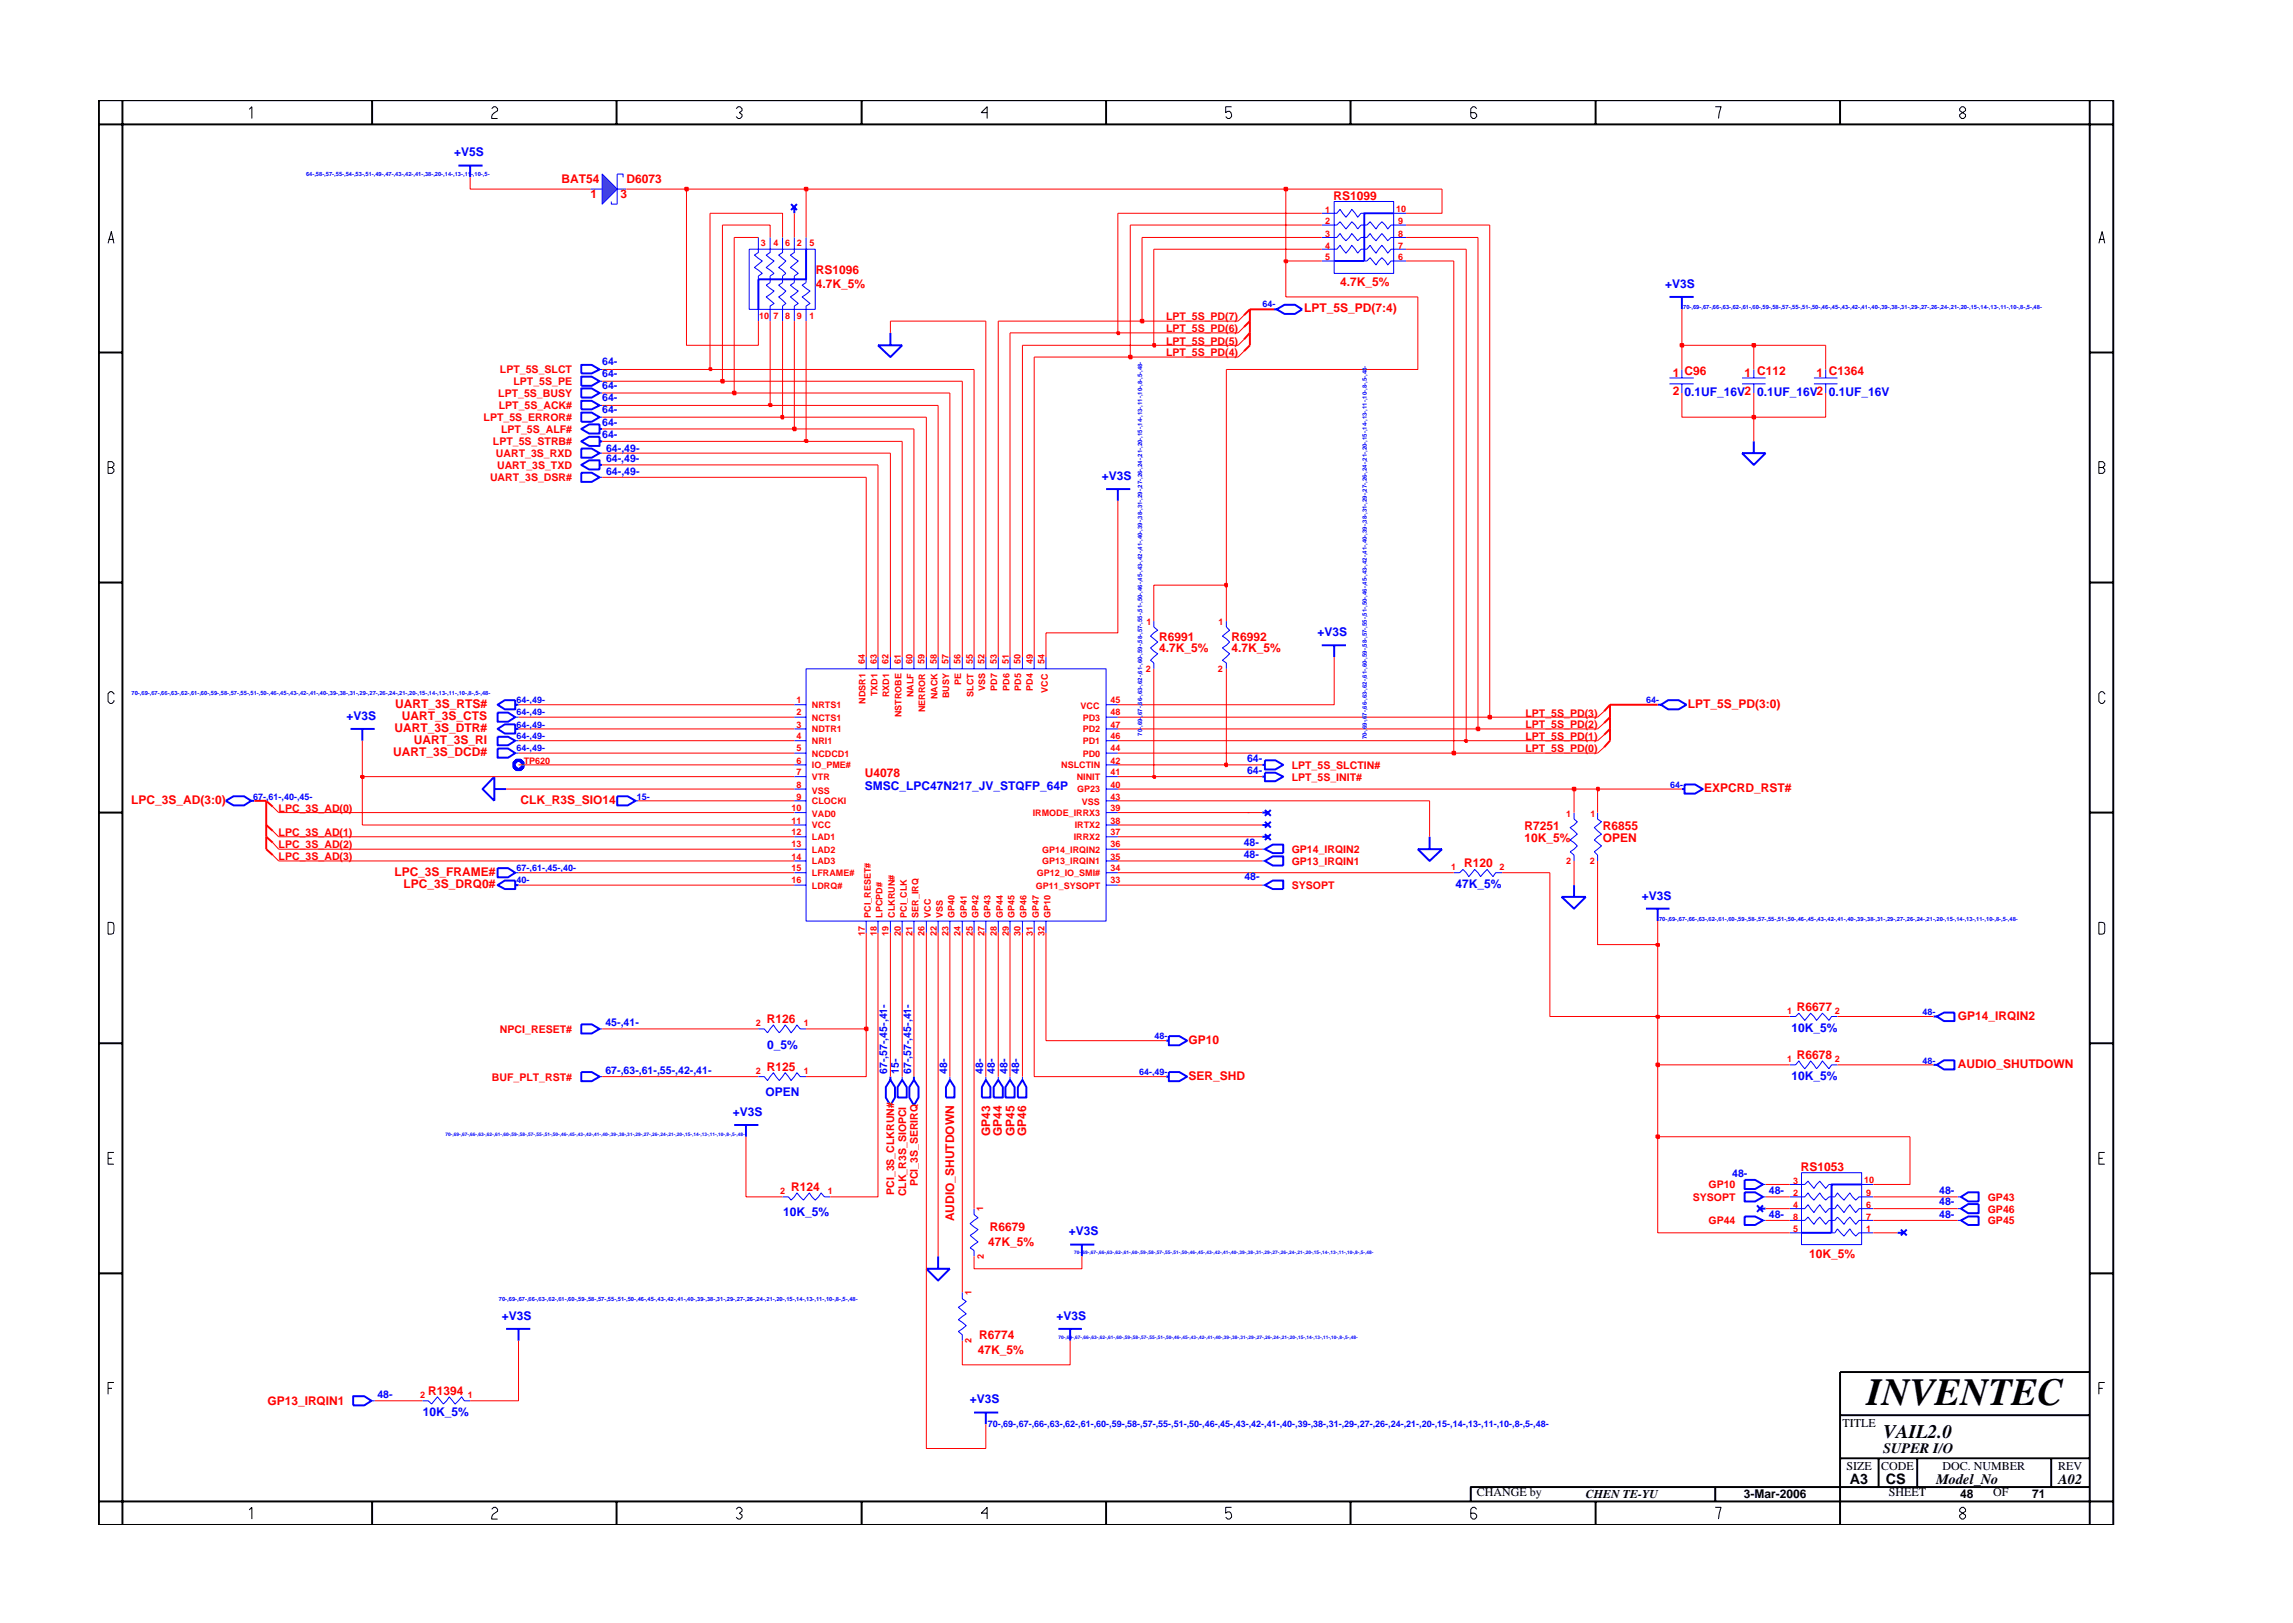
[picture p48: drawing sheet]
<svg xmlns="http://www.w3.org/2000/svg" width="297mm" height="210mm" viewBox="0 0 297 210" stroke-linecap="round" stroke-linejoin="round" font-family="sans-serif">
<defs><g id="words">
<text font-size="5" x="241.8" y="182">INVENTEC</text>
<text font-size="2.5" x="244" y="186.3">VAIL2.0</text>
<g font-size="1.9">
<text x="244" y="188.2">SUPER I/O</text>
<text x="239.6" y="192.2">A3</text>
<text x="244.3" y="192.3">CS</text>
<text x="250.8" y="192.2">Model_No</text>
<text x="266.6" y="192.2">A02</text>
</g>
<g font-size="1.6" fill="#00f">
<text x="58.8" y="20.3">+V5S</text>
<text x="215.7" y="37.4">+V3S</text>
<text x="218.2" y="51.3">0.1UF_16V2</text>
<text x="227.6" y="51.3">0.1UF_16V2</text>
<text x="236.9" y="51.3">0.1UF_16V</text>
<text x="142.7" y="62.2">+V3S</text>
<text x="170.7" y="82.4">+V3S</text>
<text x="44.9" y="93.2">+V3S</text>
<text x="112" y="102.4">SMSC_LPC47N217_JV_STQFP_64P</text>
<text x="188.6" y="115.1">47K_5%</text>
<text x="212.7" y="116.6">+V3S</text>
<text x="99.4" y="135.8">0_5%</text>
<text x="232.1" y="133.7">10K_5%</text>
<text x="99.2" y="142">OPEN</text>
<text x="232.1" y="139.9">10K_5%</text>
<text x="94.9" y="144.5">+V3S</text>
<text x="101.4" y="157.6">10K_5%</text>
<text x="138.5" y="160">+V3S</text>
<text x="65" y="171">+V3S</text>
<text x="136.8" y="171">+V3S</text>
<text x="54.8" y="183.4">10K_5%</text>
<text x="125.6" y="181.8">+V3S</text>
</g>
<g font-size="1.6" fill="#f00">
<text x="72.7" y="23.7">BAT54</text>
<text x="81.1" y="23.7">D6073</text>
<text x="76.5" y="25.7">1</text>
<text x="80.4" y="25.7">3</text>
<text x="172.7" y="25.9">RS1099</text>
<text x="105.7" y="35.5">RS1096</text>
<text x="105.7" y="37.3">4.7K_5%</text>
<text x="168.9" y="40.4">LPT_5S_PD(7:4)</text>
<text x="173.6" y="37">4.7K_5%</text>
<text x="216.7" y="48.8">1 C96</text>
<text x="216.7" y="51.2">2</text>
<text x="226" y="48.8">1 C112</text>
<text x="235.3" y="48.8">1 C1364</text>
<text x="150.1" y="83">R6991</text>
<text x="159.5" y="83">R6992</text>
<text x="150.1" y="84.4">4.7K_5%</text>
<text x="159.5" y="84.4">4.7K_5%</text>
<text x="51.1" y="94.8">UART_3S_DTR#</text>
<text x="51.2" y="91.7">UART_3S_RTS#</text>
<text x="52.1" y="93.2">UART_3S_CTS</text>
<text x="218.6" y="91.7">LPT_5S_PD(3:0)</text>
<text x="50.9" y="97.9">UART_3S_DCD#</text>
<text x="53.6" y="96.4">UART_3S_RI</text>
<text x="112" y="100.6">U4078</text>
<text x="17" y="104.2">LPC_3S_AD(3:0)</text>
<text x="67.4" y="104.2">CLK_R3S_SIO14</text>
<text x="197.5" y="107.6">R7251</text>
<text x="207.6" y="107.6">R6855</text>
<text x="220.8" y="102.6">EXPCRD_RST#</text>
<text x="51.1" y="113.5">LPC_3S_FRAME#</text>
<text x="189.7" y="112.4">R120</text>
<text x="197.5" y="109.1">10K_5%</text>
<text x="207.6" y="109.1">OPEN</text>
<text x="52.3" y="115">LPC_3S_DRQ0#</text>
<text x="232.8" y="131">R6677</text>
<text x="99.3" y="132.5">R126</text>
<text x="154" y="135.2">GP10</text>
<text x="232.8" y="137.2">R6678</text>
<text x="253.6" y="132.1">GP14_IRQIN2</text>
<text x="99.3" y="138.8">R125</text>
<text x="154" y="139.9">SER_SHD</text>
<text x="253.6" y="138.4">AUDIO_SHUTDOWN</text>
<text x="128.3" y="147.2" transform="rotate(-90 128.3 147.2)">GP43</text>
<text x="129.8" y="147.2" transform="rotate(-90 129.8 147.2)">GP44</text>
<text x="131.4" y="147.2" transform="rotate(-90 131.4 147.2)">GP45</text>
<text x="132.9" y="147.2" transform="rotate(-90 132.9 147.2)">GP46</text>
<text x="102.5" y="154.3">R124</text>
<text x="233.3" y="151.8">RS1053</text>
<text x="123.6" y="158.2" transform="rotate(-90 123.6 158.2)">AUDIO_SHUTDOWN</text>
<text x="128" y="161.4">47K_5%</text>
<text x="128.2" y="159.5">R6679</text>
<text x="234.4" y="162.9">10K_5%</text>
<text x="126.9" y="173.4">R6774</text>
<text x="126.7" y="175.4">47K_5%</text>
<text x="34.6" y="182.1">GP13_IRQIN1</text>
<text x="55.5" y="180.7">R1394</text>
</g>
<g font-size="1.6">
<text x="238.7" y="184.8">TITLE</text>
<text x="239.2" y="190.4">SIZE</text>
<text x="243.7" y="190.4">CODE</text>
<text x="251.6" y="190.4">DOC. NUMBER</text>
<text x="266.6" y="190.4">REV</text>
<text x="191.3" y="193.9">CHANGE by</text>
<text x="205.4" y="194.1">CHEN TE-YU</text>
<text x="225.9" y="194.1">3-Mar-2006</text>
<text x="244.7" y="193.9">SHEET</text>
<text x="253.9" y="194.1">48</text>
<text x="258.2" y="193.9">OF</text>
<text x="263.3" y="194.1">71</text>
</g>
<g font-size="1.4" fill="#f00">
<text x="151" y="41.5">LPT_5S_PD(7)</text>
<text x="151" y="43">LPT_5S_PD(6)</text>
<text x="151" y="46.2">LPT_5S_PD(4)</text>
<text x="151" y="44.6">LPT_5S_PD(5)</text>
<text x="64.5" y="51.4">LPT_5S_BUSY</text>
<text x="64.6" y="53">LPT_5S_ACK#</text>
<text x="64.8" y="48.4">LPT_5S_SLCT</text>
<text x="66.5" y="49.9">LPT_5S_PE</text>
<text x="62.6" y="54.6">LPT_5S_ERROR#</text>
<text x="63.9" y="57.7">LPT_5S_STRB#</text>
<text x="64.2" y="59.2">UART_3S_RXD</text>
<text x="64.9" y="56.1">LPT_5S_ALF#</text>
<text x="63.5" y="62.3">UART_3S_DSR#</text>
<text x="64.4" y="60.7">UART_3S_TXD</text>
<text x="197.6" y="94.3">LPT_5S_PD(2)</text>
<text x="197.6" y="92.8">LPT_5S_PD(3)</text>
<text x="197.6" y="95.9">LPT_5S_PD(1)</text>
<text x="167.3" y="99.6">LPT_5S_SLCTIN#</text>
<text x="167.3" y="101.1">LPT_5S_INIT#</text>
<text x="197.6" y="97.5">LPT_5S_PD(0)</text>
<text x="36.1" y="105.2">LPC_3S_AD(0)</text>
<text x="36.1" y="108.3">LPC_3S_AD(1)</text>
<text x="36.1" y="111.4">LPC_3S_AD(3)</text>
<text x="36.1" y="109.8">LPC_3S_AD(2)</text>
<text x="167.3" y="110.5">GP14_IRQIN2</text>
<text x="167.3" y="112">GP13_IRQIN1</text>
<text x="167.3" y="115.2">SYSOPT</text>
<text x="64.8" y="133.8">NPCI_RESET#</text>
<text x="63.7" y="140">BUF_PLT_RST#</text>
<text x="115.8" y="154.8" transform="rotate(-90 115.8 154.8)">PCI_3S_CLKRUN#</text>
<text x="117.4" y="155" transform="rotate(-90 117.4 155)">CLK_R3S_SIOPCI</text>
<text x="118.9" y="153.7" transform="rotate(-90 118.9 153.7)">PCI_3S_SERIRQ</text>
<text x="219.3" y="155.6">SYSOPT</text>
<text x="221.3" y="154">GP10</text>
<text x="257.5" y="155.6">GP43</text>
<text x="221.3" y="158.6">GP44</text>
<text x="257.5" y="158.6">GP45</text>
<text x="257.5" y="157.1">GP46</text>
</g>
<g font-size="1.4" fill="#00f">
<text x="78" y="47.3">64-</text>
<text x="78" y="50.4">64-</text>
<text x="78" y="53.5">64-</text>
<text x="78" y="51.9">64-</text>
<text x="78" y="48.9">64-</text>
<text x="78" y="56.8">64-</text>
<text x="78" y="55.2">64-</text>
<text x="78.5" y="59.9">64-,49-</text>
<text x="78.5" y="58.5">64-,49-</text>
<text x="78.5" y="61.5">64-,49-</text>
<text x="161.5" y="98.7">64-</text>
<text x="161.5" y="100.3">64-</text>
<text x="161.1" y="109.6">48-</text>
<text x="161.1" y="111.2">48-</text>
<text x="161.2" y="114">48-</text>
<text x="78.4" y="132.9">45-,41-</text>
<text x="78.4" y="139.1">67-,63-,61-,55-,42-,41-</text>
<text x="114.9" y="139.1" transform="rotate(-90 114.9 139.1)">67-,57-,45-,41-</text>
<text x="116.4" y="139.1" transform="rotate(-90 116.4 139.1)">15-</text>
<text x="118.1" y="139.1" transform="rotate(-90 118.1 139.1)">67-,57-,45-,41-</text>
<text x="122.7" y="139.1" transform="rotate(-90 122.7 139.1)">48-</text>
<text x="127.4" y="139.1" transform="rotate(-90 127.4 139.1)">48-</text>
<text x="128.9" y="139.1" transform="rotate(-90 128.9 139.1)">48-</text>
<text x="130.5" y="139.1" transform="rotate(-90 130.5 139.1)">48-</text>
<text x="132" y="139.1" transform="rotate(-90 132 139.1)">48-</text>
<text x="224.4" y="152.4">48-</text>
<text x="229.1" y="154.6">48-</text>
<text x="251.2" y="154.7">48-</text>
<text x="229.1" y="157.8">48-</text>
<text x="251.2" y="156.2">48-</text>
<text x="251.2" y="157.8">48-</text>
<text x="48.9" y="181.1">48-</text>
</g>
<g font-size="1.2" fill="#f00">
<text x="171.6" y="27.5">1</text>
<text x="171.6" y="29.1">2</text>
<text x="180.9" y="27.5">10</text>
<text x="181.1" y="29.1">9</text>
<text x="98.6" y="31.9">3</text>
<text x="100.2" y="31.9">4</text>
<text x="101.7" y="31.9">6</text>
<text x="103.2" y="31.9">2</text>
<text x="104.8" y="31.9">5</text>
<text x="171.6" y="30.7">3</text>
<text x="171.6" y="32.2">4</text>
<text x="171.6" y="33.7">5</text>
<text x="181.1" y="33.7">6</text>
<text x="181.1" y="32.2">7</text>
<text x="181.1" y="30.7">8</text>
<text x="98.3" y="41.3">10</text>
<text x="100.2" y="41.3">7</text>
<text x="101.7" y="41.3">8</text>
<text x="103.2" y="41.3">9</text>
<text x="104.8" y="41.3">1</text>
<text x="148.5" y="81">1</text>
<text x="157.8" y="81">1</text>
<text x="112" y="86" transform="rotate(-90 112 86)">64</text>
<text x="113.6" y="86" transform="rotate(-90 113.6 86)">63</text>
<text x="115.1" y="86" transform="rotate(-90 115.1 86)">62</text>
<text x="116.7" y="86" transform="rotate(-90 116.7 86)">61</text>
<text x="118.2" y="86" transform="rotate(-90 118.2 86)">60</text>
<text x="119.7" y="86" transform="rotate(-90 119.7 86)">59</text>
<text x="121.4" y="86" transform="rotate(-90 121.4 86)">58</text>
<text x="122.9" y="86" transform="rotate(-90 122.9 86)">57</text>
<text x="124.4" y="86" transform="rotate(-90 124.4 86)">56</text>
<text x="124.5" y="88.8" transform="rotate(-90 124.5 88.8)">PE</text>
<text x="126" y="86" transform="rotate(-90 126 86)">55</text>
<text x="127.5" y="86" transform="rotate(-90 127.5 86)">52</text>
<text x="127.6" y="89.6" transform="rotate(-90 127.6 89.6)">VSS</text>
<text x="129.1" y="86" transform="rotate(-90 129.1 86)">53</text>
<text x="129.2" y="89.5" transform="rotate(-90 129.2 89.5)">PD7</text>
<text x="130.7" y="86" transform="rotate(-90 130.7 86)">51</text>
<text x="130.8" y="89.5" transform="rotate(-90 130.8 89.5)">PD6</text>
<text x="132.2" y="86" transform="rotate(-90 132.2 86)">50</text>
<text x="132.3" y="89.5" transform="rotate(-90 132.3 89.5)">PD5</text>
<text x="133.8" y="86" transform="rotate(-90 133.8 86)">49</text>
<text x="133.8" y="89.5" transform="rotate(-90 133.8 89.5)">PD4</text>
<text x="135.3" y="86" transform="rotate(-90 135.3 86)">54</text>
<text x="135.7" y="89.8" transform="rotate(-90 135.7 89.8)">VCC</text>
<text x="148.4" y="87.1">2</text>
<text x="157.8" y="87.1">2</text>
<text x="103.2" y="92.7">2</text>
<text x="103.2" y="94.3">3</text>
<text x="103.2" y="95.8">4</text>
<text x="103.2" y="91.1">1</text>
<text x="105.2" y="93.3">NCTS1</text>
<text x="105.2" y="94.9">NDTR1</text>
<text x="105.2" y="91.7">NRTS1</text>
<text x="112.1" y="91.2" transform="rotate(-90 112.1 91.2)">NDSR1</text>
<text x="113.7" y="90.2" transform="rotate(-90 113.7 90.2)">TXD1</text>
<text x="115.2" y="90.3" transform="rotate(-90 115.2 90.3)">RXD1</text>
<text x="116.8" y="92.9" transform="rotate(-90 116.8 92.9)">NSTROBE</text>
<text x="118.3" y="90.3" transform="rotate(-90 118.3 90.3)">NALF</text>
<text x="119.8" y="92.3" transform="rotate(-90 119.8 92.3)">NERROR</text>
<text x="121.4" y="90.6" transform="rotate(-90 121.4 90.6)">NACK</text>
<text x="123" y="90.5" transform="rotate(-90 123 90.5)">BUSY</text>
<text x="126.1" y="90.3" transform="rotate(-90 126.1 90.3)">SLCT</text>
<text x="140" y="91.9">VCC</text>
<text x="140.3" y="94.9">PD2</text>
<text x="140.3" y="93.3">PD3</text>
<text x="143.9" y="95.8">46</text>
<text x="143.9" y="94.3">47</text>
<text x="143.9" y="92.7">48</text>
<text x="143.9" y="91.1">45</text>
<text x="67.8" y="98.9">TP620</text>
<text x="103.2" y="100.4">7</text>
<text x="103.2" y="98.9">6</text>
<text x="103.2" y="97.3">5</text>
<text x="105.2" y="101.1">VTR</text>
<text x="105.2" y="99.5">IO_PME#</text>
<text x="105.2" y="98">NCDCD1</text>
<text x="105.2" y="96.4">NRI1</text>
<text x="137.5" y="99.5">NSLCTIN</text>
<text x="139.5" y="101.1">NINIT</text>
<text x="140.3" y="98">PD0</text>
<text x="140.3" y="96.4">PD1</text>
<text x="143.9" y="100.4">41</text>
<text x="143.9" y="98.9">42</text>
<text x="143.9" y="97.3">44</text>
<text x="102.5" y="106.7">11</text>
<text x="102.5" y="105.1">10</text>
<text x="103.2" y="103.6">9</text>
<text x="103.2" y="102.1">8</text>
<text x="105.2" y="102.8">VSS</text>
<text x="105.2" y="104.2">CLOCKI</text>
<text x="105.2" y="107.3">VCC</text>
<text x="105.2" y="105.9">VAD0</text>
<text x="133.8" y="105.7">IRMODE_IRRX3</text>
<text x="139.2" y="107.3">IRTX2</text>
<text x="139.5" y="102.7">GP23</text>
<text x="140.2" y="104.3">VSS</text>
<text x="143.9" y="105.1">39</text>
<text x="143.9" y="106.7">38</text>
<text x="143.9" y="102.1">40</text>
<text x="143.9" y="103.6">43</text>
<text x="202.9" y="105.9">1</text>
<text x="206" y="105.9">1</text>
<text x="102.5" y="108.2">12</text>
<text x="102.5" y="109.8">13</text>
<text x="102.5" y="111.4">14</text>
<text x="102.5" y="112.9">15</text>
<text x="105.2" y="108.8">LAD1</text>
<text x="105.2" y="110.4">LAD2</text>
<text x="105.2" y="112">LAD3</text>
<text x="105.2" y="113.5">LFRAME#</text>
<text x="134.3" y="113.5">GP12_IO_SMI#</text>
<text x="135" y="112">GP13_IRQIN1</text>
<text x="135" y="110.4">GP14_IRQIN2</text>
<text x="139.1" y="108.8">IRRX2</text>
<text x="143.9" y="108.2">37</text>
<text x="143.9" y="112.9">34</text>
<text x="143.9" y="111.4">35</text>
<text x="143.9" y="109.8">36</text>
<text x="188" y="112.7">1</text>
<text x="194.3" y="112.7">2</text>
<text x="202.9" y="111.9">2</text>
<text x="205.9" y="111.9">2</text>
<text x="102.5" y="114.4">16</text>
<text x="105.2" y="115.1">LDRQ#</text>
<text x="112.8" y="118.9" transform="rotate(-90 112.8 118.9)">PCI_RESET#</text>
<text x="114.3" y="118.9" transform="rotate(-90 114.3 118.9)">LPCPD#</text>
<text x="115.9" y="118.9" transform="rotate(-90 115.9 118.9)">CLKRUN#</text>
<text x="117.5" y="118.9" transform="rotate(-90 117.5 118.9)">PCI_CLK</text>
<text x="119" y="118.9" transform="rotate(-90 119 118.9)">SER_IRQ</text>
<text x="120.6" y="118.9" transform="rotate(-90 120.6 118.9)">VCC</text>
<text x="122.1" y="118.9" transform="rotate(-90 122.1 118.9)">VSS</text>
<text x="123.6" y="118.9" transform="rotate(-90 123.6 118.9)">GP40</text>
<text x="125.3" y="118.9" transform="rotate(-90 125.3 118.9)">GP41</text>
<text x="126.8" y="118.9" transform="rotate(-90 126.8 118.9)">GP42</text>
<text x="128.3" y="118.9" transform="rotate(-90 128.3 118.9)">GP43</text>
<text x="129.9" y="118.9" transform="rotate(-90 129.9 118.9)">GP44</text>
<text x="131.4" y="118.9" transform="rotate(-90 131.4 118.9)">GP45</text>
<text x="133" y="118.9" transform="rotate(-90 133 118.9)">GP46</text>
<text x="134.2" y="115.1">GP11_SYSOPT</text>
<text x="134.6" y="118.9" transform="rotate(-90 134.6 118.9)">GP47</text>
<text x="136.1" y="118.9" transform="rotate(-90 136.1 118.9)">GP10</text>
<text x="143.9" y="114.4">33</text>
<text x="112" y="121.2" transform="rotate(-90 112 121.2)">17</text>
<text x="113.6" y="121.2" transform="rotate(-90 113.6 121.2)">18</text>
<text x="115.1" y="121.2" transform="rotate(-90 115.1 121.2)">19</text>
<text x="116.7" y="121.2" transform="rotate(-90 116.7 121.2)">20</text>
<text x="118.2" y="121.2" transform="rotate(-90 118.2 121.2)">21</text>
<text x="119.7" y="121.2" transform="rotate(-90 119.7 121.2)">26</text>
<text x="121.4" y="121.2" transform="rotate(-90 121.4 121.2)">22</text>
<text x="122.9" y="121.2" transform="rotate(-90 122.9 121.2)">23</text>
<text x="124.4" y="121.2" transform="rotate(-90 124.4 121.2)">24</text>
<text x="126" y="121.2" transform="rotate(-90 126 121.2)">25</text>
<text x="127.5" y="121.2" transform="rotate(-90 127.5 121.2)">27</text>
<text x="129.1" y="121.2" transform="rotate(-90 129.1 121.2)">28</text>
<text x="130.7" y="121.2" transform="rotate(-90 130.7 121.2)">29</text>
<text x="132.2" y="121.2" transform="rotate(-90 132.2 121.2)">30</text>
<text x="133.8" y="121.2" transform="rotate(-90 133.8 121.2)">31</text>
<text x="135.3" y="121.2" transform="rotate(-90 135.3 121.2)">32</text>
<text x="231.5" y="131.3">1</text>
<text x="237.7" y="131.3">2</text>
<text x="97.9" y="132.9">2</text>
<text x="104.1" y="133">1</text>
<text x="231.5" y="137.6">1</text>
<text x="237.7" y="137.5">2</text>
<text x="97.9" y="139.1">2</text>
<text x="104.1" y="139.1">1</text>
<text x="101.1" y="154.6">2</text>
<text x="107.2" y="154.7">1</text>
<text x="232.3" y="153.4">3</text>
<text x="232.3" y="155">2</text>
<text x="241.5" y="153.3">10</text>
<text x="241.8" y="155">9</text>
<text x="127.4" y="156.9" transform="rotate(-90 127.4 156.9)">1</text>
<text x="232.3" y="156.5">4</text>
<text x="232.3" y="158">8</text>
<text x="232.3" y="159.6">5</text>
<text x="241.8" y="159.6">1</text>
<text x="241.8" y="158">7</text>
<text x="241.8" y="156.5">6</text>
<text x="125.9" y="167.7" transform="rotate(-90 125.9 167.7)">1</text>
<text x="127.5" y="163.1" transform="rotate(-90 127.5 163.1)">2</text>
<text x="125.9" y="174" transform="rotate(-90 125.9 174)">2</text>
<text x="54.4" y="181">2</text>
<text x="60.6" y="181.1">1</text>
</g>
<g font-size="1.2" fill="#00f">
<text x="163.5" y="39.8">64-</text>
<text x="66.9" y="94.3">64-,49-</text>
<text x="66.9" y="91.1">64-,49-</text>
<text x="66.9" y="92.7">64-,49-</text>
<text x="66.9" y="95.8">64-,49-</text>
<text x="213.2" y="91.1">64-</text>
<text x="66.9" y="97.3">64-,49-</text>
<text x="32.8" y="103.6">67-,61-,40-,45-</text>
<text x="82.5" y="103.6">15-</text>
<text x="216.4" y="102.1">64-</text>
<text x="66.9" y="112.9">67-,61-,45-,40-</text>
<text x="66.9" y="114.4">40-</text>
<text x="249" y="131.5">48-</text>
<text x="149.6" y="134.6">48-</text>
<text x="249" y="137.8">48-</text>
<text x="147.6" y="139.3">64-,49-</text>
<text x="128" y="184.8">70-,69-,67-,66-,63-,62-,61-,60-,59-,58-,57-,55-,51-,50-,46-,45-,43-,42-,41-,40-,39-,38-,31-,29-,27-,26-,24-,21-,20-,15-,14-,13-,11-,10-,8-,5-,48-</text>
</g>
<g font-size=".8" fill="#00f">
<text x="147.9" y="95.3" transform="rotate(-90 147.9 95.3)">70-,69-,67-,66-,63-,62-,61-,60-,59-,58-,57-,55-,51-,50-,46-,45-,43-,42-,41-,40-,39-,38-,31-,29-,27-,26-,24-,21-,20-,15-,14-,13-,11-,10-,8-,5-,48-</text>
<text x="177.1" y="95.8" transform="rotate(-90 177.1 95.8)">70-,69-,67-,66-,63-,62-,61-,60-,59-,58-,57-,55-,51-,50-,46-,45-,43-,42-,41-,40-,39-,38-,31-,29-,27-,26-,24-,21-,20-,15-,14-,13-,11-,10-,8-,5-,48-</text>
</g>
<g font-size=".7" fill="#00f">
<text x="39.6" y="22.9">64-,58-,57-,55-,54-,53-,51-,49-,47-,43-,42-,41-,38-,20-,14-,13-,11-,10-,5-</text>
<text x="218" y="40.1">70-,69-,67-,66-,63-,62-,61-,60-,59-,58-,57-,55-,51-,50-,46-,45-,43-,42-,41-,40-,39-,38-,31-,29-,27-,26-,24-,21-,20-,15-,14-,13-,11-,10-,8-,5-,48-</text>
<text x="17" y="90.1">70-,69-,67-,66-,63-,62-,61-,60-,59-,58-,57-,55-,51-,50-,46-,45-,43-,42-,41-,40-,39-,38-,31-,29-,27-,26-,24-,21-,20-,15-,14-,13-,11-,10-,8-,5-,48-</text>
<text x="214.9" y="119.3">70-,69-,67-,66-,63-,62-,61-,60-,59-,58-,57-,55-,51-,50-,46-,45-,43-,42-,41-,40-,39-,38-,31-,29-,27-,26-,24-,21-,20-,15-,14-,13-,11-,10-,8-,5-,48-</text>
<text x="64.6" y="168.5">70-,69-,67-,66-,63-,62-,61-,60-,59-,58-,57-,55-,51-,50-,46-,45-,43-,42-,41-,40-,39-,38-,31-,29-,27-,26-,24-,21-,20-,15-,14-,13-,11-,10-,8-,5-,48-</text>
</g>
<g font-size=".6" fill="#00f">
<text x="57.7" y="147.1">70-,69-,67-,66-,63-,62-,61-,60-,59-,58-,57-,55-,51-,50-,46-,45-,43-,42-,41-,40-,39-,38-,31-,29-,27-,26-,24-,21-,20-,15-,14-,13-,11-,10-,8-,5-,48-</text>
<text x="139.2" y="162.5">70-,69-,67-,66-,63-,62-,61-,60-,59-,58-,57-,55-,51-,50-,46-,45-,43-,42-,41-,40-,39-,38-,31-,29-,27-,26-,24-,21-,20-,15-,14-,13-,11-,10-,8-,5-,48-</text>
<text x="137.1" y="173.5">70-,69-,67-,66-,63-,62-,61-,60-,59-,58-,57-,55-,51-,50-,46-,45-,43-,42-,41-,40-,39-,38-,31-,29-,27-,26-,24-,21-,20-,15-,14-,13-,11-,10-,8-,5-,48-</text>
</g>
</g></defs>
<g fill="none" stroke="#00f" stroke-width=".25">
<path d="M102.5 26.4l.7 .8M102.9 26.9v.7M103.2 26.4l-.7 .8M180.5 27.6h-3.8v6.2h-3.9M216.3 38.5h3.1M217.9 38.5v1.6M75.3 53.5h1.4l1 .5-1 .6h-1.4zM75.3 51.9h1.4l1 .6-1 .5h-1.4zM75.3 58.1h1.4l1 .6-1 .6h-1.4zM75.3 50.3h1.4l1 .6-1 .6h-1.4zM75.3 57.2l1-.6h1.4v1.2h-1.4zM75.3 47.3h1.4l1 .6-1 .5h-1.4z"/>
<path d="M75.3 55.6l1-.6h1.4v1.2h-1.4zM75.3 48.8h1.4l1 .6-1 .6h-1.4zM77.7 57.2h.3M77.7 55.6h.3M113.7 44.7h3.2l-1.6 1.6zM115.3 43.1v1.6M225.7 58.7h3l-1.5 1.5zM227.2 57.2v1.5M75.3 60.2l1-.6h1.4v1.2h-1.4zM75.3 61.2h1.4l1 .6-1 .6h-1.4zM77.7 60.2h.3M143.3 63.4h3.1"/>
<path d="M144.8 63.4v1.5M45.4 94.4h3.1M46.9 94.4v1.6M64.5 94.4l.9-.6h1.3v1.2h-1.3zM64.5 97h1.3l.9 .6-.9 .6h-1.3zM64.5 91.3l.9-.6h1.3v1.2h-1.3zM64.5 92.3h1.3l.9 .6-.9 .6h-1.3zM66.7 94.4h.5M66.7 91.3h.5M163.5 99.1h.4M163.9 98.5h1.3l1 .6-1 .6h-1.3zM171.2 83.6h3.2"/>
<path d="M172.8 83.6v1.5M214.7 91.3h.5M215.2 91.3l.9-.6h1.4l1 .6-1 .6h-1.4zM29.2 103.7l1.1-.5h1.3l.9 .5-.9 .6h-1.3zM32.5 103.7h.5M64.5 112.5h1.3l.9 .6-.9 .6h-1.3zM64.5 114.7l.9-.6h1.3v1.1h-1.3zM66.7 114.7h.5M80 103.2h1.3l1 .5-1 .6h-1.3zM163.5 100.6h.4M163.5 108.4h.8M163.5 105.3h.8"/>
<path d="M163.9 114.7l1-.6h1.3v1.1h-1.3zM163.9 100.1h1.3l1 .5-1 .6h-1.3zM163.9 111.5l1-.6h1.3v1.2h-1.3zM163.9 110l1-.6h1.3v1.1h-1.3zM163.9 108.1l.7 .7M163.9 104.9l.7 .8M164.6 108.1l-.7 .7M164.6 104.9l-.7 .8M183.7 110h3.1l-1.6 1.5zM185.2 108.4v1.6M202.3 116.2h3.1l-1.5 1.5zM203.9 114.7v1.5"/>
<path d="M217.9 102.2h.3M218.2 101.6h1.4l1 .6-1 .6h-1.4zM75.3 138.9h1.4l1 .6-1 .6h-1.4zM75.3 132.7h1.4l1 .6-1 .6h-1.4zM115.3 139.9l.6 .9v1.4l-.6 1-.5-1v-1.4zM115.3 139.5v.4M116.9 139.9l.6 .9v1.4h-1.2v-1.4zM123 139.9l.6 .9v1.4h-1.1v-1.4zM127.7 139.9l.6 .9v1.4h-1.1v-1.4zM129.3 139.9l.6 .9v1.4h-1.2v-1.4zM130.8 139.9l.6 .9v1.4h-1.2v-1.4zM151.1 134.8h.3"/>
<path d="M151.4 134.2h1.4l1 .6-1 .6h-1.4zM250.5 138h.4M250.5 131.7h.4M250.9 138l.9-.6h1.4v1.1h-1.4zM250.9 131.7l.9-.5h1.4v1.1h-1.4zM95.1 145.7h3.1M96.6 145.7v1.6M226 152.9h1.4l1 .5-1 .6h-1.4zM226 154.5h1.4l1 .6-1 .5h-1.4zM226 157.6h1.4l1 .5-1 .6h-1.4zM227.6 156.2l.8 .8M228 156.6h.7"/>
<path d="M228.4 156.2l-.8 .8M241.2 153.4h-3.9v6.3h-3.9M245.8 159.7h.8M246.2 159.3l.8 .7M247 159.3l-.8 .7M254 156.6l1-.6h1.3v1.2h-1.3zM254 158.1l1-.5h1.3v1.1h-1.3zM254 155.1l1-.6h1.3v1.1h-1.3zM65.6 172.2h3.1M67.2 172.2v1.5M137.1 172.2h3.1M138.6 161.2h3.2"/>
<path d="M138.6 172.2v1.5M140.2 161.2v1.6M45.7 180.9h1.5l.9 .6-.9 .6h-1.5zM126.2 183h3.1M127.7 183v1.5"/>
</g>
<g fill="none" stroke="#00f" stroke-width=".13">
<path d="M76.5 24.5h1.5M80 24.5h1.1M80 22.5v3.9M171.2 27.6h2l.4-.5 .8 1 .7-1 .8 1 .4-.5h.4M171.2 29.2h2l.4-.5 .8 1 .7-1 .8 1 .4-.5h.8l.4-.5 .8 1 .7-1 .8 1 .4-.5h1.9M171.2 30.8h2l.4-.5 .8 .9 .7-.9 .8 .9 .4-.4h.8l.4-.5 .8 .9 .7-.9 .8 .9 .4-.4h1.9M171.2 32.3h2l.4-.5 .8 1 .7-1 .8 1 .4-.5h.8l.4-.5 .8 1 .7-1 .8 1 .4-.5h1.9M171.2 33.8h1.6M172.8 26.1h7.7v9.3h-7.7zM176.7 33.8h.4l.4-.4 .8 .9 .7-.9 .8 .9 .4-.5h1.9M180.5 27.6h1.6M77.7 54h.3"/>
<path d="M77.7 52.5h.3M77.7 58.7h.3M77.7 50.9h.3M77.7 47.9h.3M77.7 49.4h.3M216.3 49h3.1M216.3 49.7h3.1M217.9 47.9v1.1M217.9 49.7v1.2M225.7 49h3M225.7 49.7h3M227.2 47.9v1.1"/>
<path d="M227.2 49.7v1.2M235 49h3M235 49.7h3M236.5 47.9v1.1M236.5 49.7v1.2M77.7 61.8h.3M66.7 97.6h.5M66.7 92.9h.5M66.7 113.1h.5M82.3 103.7h.4M163.5 114.7h.4M163.5 111.5h.4"/>
<path d="M163.5 110h.4M188.3 113.1h.8l.4-.5 .8 1 .7-1 .8 1 .8-1 .8 1 .3-.5h.9M203.9 105.3v.8l.4 .4-.9 .7 .9 .9-.9 .7 .9 .8-.9 .7 .5 .5v.7M77.7 133.3h.3M77.7 139.5h.3M98.2 133.3h.8l.4 .5 .8-1 .8 1 .7-1 .8 1 .7-1 .5 .5h.7M98.2 139.5h.8l.4 .5 .8-1 .8 1 .7-1 .8 1 .7-1 .5 .5h.7M116.9 139.5v.4M123 139.5v.4M127.7 139.5v.4M129.3 139.5v.4M130.8 139.5v.4"/>
<path d="M231.8 131.7h.8l.4-.4 .8 .9 .8-.9 .7 .9 .8-.9 .8 .9 .4-.5h.7M231.8 138h.8l.4-.6 .8 1.1 .8-1.1 .7 1.1 .8-1.1 .8 1.1 .4-.5h.7M101.4 155.1h.7l.4 .4 .7-1 .9 1 .7-1 .8 1 .8-1 .4 .6h.8M126.2 156.6v.7l.5 .5-1 .7 1 .8-1 .7 1 .9-1 .8 .5 .3v.8M228.4 155.1h.3M228.4 158.1h.3M228.4 153.4h.3M231.8 153.4h2l.4-.4 .8 1 .7-1 .8 1 .4-.6h.4M231.8 155.1h2l.4-.6 .8 1 .7-1 .8 1 .4-.4h.8l.3-.6 .9 1 .7-1 .8 1 .4-.4h1.9M231.8 156.6h2l.4-.5 .8 1 .7-1 .8 1 .4-.5h.8l.3-.5 .9 1 .7-1 .8 1 .4-.5h1.9M231.8 158.1h2l.4-.4 .8 .9 .7-.9 .8 .9 .4-.5h.8l.3-.4 .9 .9 .7-.9 .8 .9 .4-.5h1.9M231.8 159.7h1.6"/>
<path d="M233.4 151.9h7.8v9.3h-7.8zM237.3 159.7h.4l.3-.5 .9 .9 .7-.9 .8 .9 .4-.4h1.9M241.2 153.4h1.5M253.6 156.6h.4M253.6 155.1h.4M253.6 158.1h.4M124.7 167.4v.9l.5 .3-1.1 .8 1.1 .8-1.1 .8 1.1 .7-1.1 .8 .6 .4v.8M48.1 181.5h.4M54.7 181.5h.8l.4 .4 .8-.9 .7 .9 .8-.9 .8 .9 .8-.9 .3 .5h.8"/>
</g>
<path d="M161.1 42.4l-.7 .7M161.1 44l-.7 .7M161.1 45.5l-.7 .8M161.1 40.8l-.7 .8M207.8 93.7l-.8 .7M207.8 95.2l-.8 .8M35.3 109.2l.8 .8M35.3 104.5l.8 .8M35.3 110.8l.8 .7" fill="none" stroke="#f00" stroke-width=".13"/>
<path d="M161.9 41.6l-.8 .8M161.9 43.1l-.8 .9M161.9 44.7l-.8 .8M161.9 40.1l-.8 .7M208.6 92.9l-.8 .8M208.6 94.4l-.8 .8M34.5 108.4l.8 .8M34.5 103.7l.8 .8M34.5 110l.8 .8" fill="none" stroke="#f00" stroke-width=".25"/>
<path d="M66.6 98.8l.3-.3h.5l.4 .3v.5l-.4 .4h-.5l-.3-.4z" fill="none" stroke="#00f" stroke-width=".42"/>
<path d="M78 22.5l2 2-2 1.9z" fill="#3c3cc8"/>
<g fill="none" stroke="#00f" stroke-width=".13">
<path d="M78 22.5l2 2-2 1.9zM79.2 26.1v.3h.8M80 22.5h.7v.5M97.1 32.3h8.5v7.8h-8.5zM98.2 30.8v1.9l-.5 .3 1 .8-1 .9 1 .7-.5 .4v.4M99.8 30.8v1.9l-.5 .3 1 .8-1 .9 1 .7-.5 .4v.8l-.5 .3 1 .8-1 .8 1 .8-.5 .4v1.9M101.4 30.8v1.9l-.5 .3 .9 .8-.9 .9 .9 .7-.4 .4v.8l-.5 .3 .9 .8-.9 .8 .9 .8-.4 .4v1.9M102.9 30.8v1.9l-.5 .3 1 .8-1 .9 1 .7-.5 .4v.8l-.5 .3 1 .8-1 .8 1 .8-.5 .4v1.9M104.4 36.2v.4l-.5 .3 1 .8-1 .8 1 .8-.5 .4v1.9M104.4 30.8v1.5M98.2 40.1v1.5M66.7 96h.5"/>
<path d="M102.9 91.3h1.5M102.9 92.9h1.5M102.9 94.4h1.5M102.9 96h1.5M102.9 97.6h1.5M102.9 99.1h1.5M104.4 86.6h38.9v32.7h-38.9zM112.2 85.1v1.5M113.7 85.1v1.5M115.3 85.1v1.5M116.9 85.1v1.5M118.4 85.1v1.5"/>
<path d="M120 85.1v1.5M121.5 85.1v1.5M123 85.1v1.5M124.7 85.1v1.5M126.2 85.1v1.5M127.7 85.1v1.5M129.3 85.1v1.5M130.8 85.1v1.5M132.4 85.1v1.5M134 85.1v1.5M135.5 85.1v1.5M143.3 91.3h1.5"/>
<path d="M143.3 92.9h1.5M143.3 94.4h1.5M143.3 96h1.5M143.3 97.6h1.5M143.3 99.1h1.5M149.5 80.5v.7l.5 .4-1 .8 1 .8-1 .7 1 .8-1 .8 .5 .4v.7M158.9 80.5v.7l.4 .4-.9 .8 .9 .8-.9 .7 .9 .8-.9 .8 .5 .4v.7M102.9 105.3h1.5M102.9 100.6h1.5M102.9 102.2h1.5M102.9 103.7h1.5M102.9 106.9h1.5"/>
<path d="M102.9 108.4h1.5M102.9 110h1.5M102.9 111.5h1.5M102.9 113.1h1.5M102.9 114.7h1.5M112.2 119.3v1.5M113.7 119.3v1.5M115.3 119.3v1.5M116.9 119.3v1.5M118.4 119.3v1.5M120 119.3v1.5M121.5 119.3v1.5"/>
<path d="M123 119.3v1.5M124.7 119.3v1.5M126.2 119.3v1.5M127.7 119.3v1.5M129.3 119.3v1.5M130.8 119.3v1.5M132.4 119.3v1.5M134 119.3v1.5M135.5 119.3v1.5M143.3 105.3h1.5M143.3 100.6h1.5M143.3 102.2h1.5"/>
<path d="M143.3 103.7h1.5M143.3 106.9h1.5M143.3 108.4h1.5M143.3 110h1.5M143.3 111.5h1.5M143.3 113.1h1.5M143.3 114.7h1.5M161.6 105.3h.3M207 105.3v.8l.5 .4-1 .7 1 .9-1 .7 1 .8-1 .7 .5 .5v.7M132.4 139.5v.4"/>
</g>
<g fill="none" stroke="#00f" stroke-width=".25">
<path d="M59.4 21.4h3.1M60.9 21.4v1.6M104.4 32.3v3.9h-6.2v3.9M165 40.1h.4M165.4 40.1l1-.6h1.4l.9 .6-.9 .6h-1.4zM64.5 95.4h1.3l.9 .6-.9 .5h-1.3zM64 100.6v3.1l-1.5-1.5zM64 102.2h1.6M163.5 106.9h.8M163.9 106.5l.7 .7M164.6 106.5l-.7 .7M213.2 117.7h3.1"/>
<path d="M214.7 117.7v1.6M118.4 139.9l.6 .9v1.4l-.6 1-.6-1v-1.4zM118.4 139.5v.4M132.4 139.9l.6 .9v1.4h-1.1v-1.4zM151.1 139.5h.3M151.4 138.9h1.4l1 .6-1 .6h-1.4zM120 164.4h3l-1.5 1.5zM121.5 162.8v1.6"/>
</g>
<g fill="none" stroke="#f00" stroke-width=".13">
<path d="M207.8 92.1l-.8 .8M207.8 96.8l-.8 .8M35.3 107.6l.8 .8M113.7 120.8v34.3h-6.1M120 120.8v66.8h7.7v-3.1M121.5 120.8v42M124.7 120.8v46.6M126.2 120.8v35.8M96.6 147.3v7.8h4.8M214.7 147.3v12.4h17.1M228.7 158.1h3.1M228.7 156.6h3.1"/>
<path d="M228.7 155.1h3.1M228.7 153.4h3.1M242.7 159.7h3.1M242.7 158.1h10.9M242.7 156.6h10.9M242.7 155.1h10.9M247.4 147.3v6.1h-4.7M67.2 173.7v7.8h-6.3M124.7 173.7v3.1h13.9v-3.1M126.2 162.8v1.6h14v-1.6M48.5 181.5h6.2"/>
</g>
<path d="M208.6 91.3l-.8 .8M208.6 96l-.8 .8M34.5 106.9l.8 .7" fill="none" stroke="#f00" stroke-width=".25"/>
<path d="M214.6 147.1h.3v.3h-.3z" fill="#8e2323"/>
<path d="M214.6 147.1h.3v.3h-.3z" fill="none" stroke="#f00" stroke-width=".25"/>
<path d="M78 139.5h20.2M112.2 133.3v6.2h-7.8M115.3 120.8v18.7M116.9 120.8v18.7M118.4 120.8v18.7M123 120.8v18.7M127.7 120.8v18.7M129.3 120.8v18.7M130.8 120.8v18.7M132.4 120.8v18.7M134 120.8v18.7h17.1M214.7 138v9.3h32.7" fill="none" stroke="#f00" stroke-width=".13"/>
<path d="M214.6 137.8h.3v.3h-.3z" fill="#8e2323"/>
<path d="M214.6 137.8h.3v.3h-.3z" fill="none" stroke="#f00" stroke-width=".25"/>
<path d="M78 133.3h20.2M104.4 133.3h7.8M135.5 120.8v14h15.6M214.7 131.7v6.3h17.1M238 138h12.5" fill="none" stroke="#f00" stroke-width=".13"/>
<path d="M112 133.1h.4v.4h-.4z" fill="#8e2323"/>
<path d="M112 133.1h.4v.4h-.4z" fill="none" stroke="#f00" stroke-width=".25"/>
<path d="M200.8 113.1v18.6h13.9M112.2 120.8v12.5" fill="none" stroke="#f00" stroke-width=".13"/>
<path d="M214.6 131.6h.3v.3h-.3z" fill="#8e2323"/>
<path d="M214.6 131.6h.3v.3h-.3z" fill="none" stroke="#f00" stroke-width=".25"/>
<path d="M207 111.5v10.9h7.7v9.3h17.1M238 131.7h12.5" fill="none" stroke="#f00" stroke-width=".13"/>
<path d="M214.6 122.3h.3v.2h-.3z" fill="#8e2323"/>
<path d="M33 103.7h1.5v6.3M214.6 122.3h.3v.2h-.3z" fill="none" stroke="#f00" stroke-width=".25"/>
<g fill="none" stroke="#f00" stroke-width=".13">
<path d="M36.1 111.5h66.8M36.1 110h66.8M36.1 108.4h66.8M36.1 105.3h66.8M46.9 100.6v6.3h56M65.6 102.2h37.3M67.2 114.7h35.7M67.2 113.1h35.7M82.7 103.7h20.2M144.8 114.7h18.7M144.8 102.2h59.1v3.1M144.8 113.1h43.5"/>
<path d="M144.8 111.5h18.7M144.8 110h18.7M144.8 108.4h18.7M144.8 103.7h40.4v4.7M144.8 106.9h18.7M144.8 105.3h18.7M194.6 113.1h6.2M203.9 111.5v3.2M207 102.2v3.1M214.7 119.3v3.1"/>
</g>
<path d="M203.7 102.1h.4v.3h-.4z" fill="#8e2323"/>
<path d="M203.7 102.1h.4v.3h-.4z" fill="none" stroke="#f00" stroke-width=".25"/>
<path d="M203.9 102.2h3.1" fill="none" stroke="#f00" stroke-width=".13"/>
<path d="M206.9 102.1h.2v.3h-.2z" fill="#8e2323"/>
<path d="M206.9 102.1h.2v.3h-.2z" fill="none" stroke="#f00" stroke-width=".25"/>
<path d="M207 102.2h10.9" fill="none" stroke="#f00" stroke-width=".13"/>
<path d="M46.8 100.5h.3v.3h-.3z" fill="#8e2323"/>
<path d="M46.8 100.5h.3v.3h-.3z" fill="none" stroke="#f00" stroke-width=".25"/>
<path d="M46.9 96v4.6h56M144.8 100.6h4.7" fill="none" stroke="#f00" stroke-width=".13"/>
<path d="M149.4 100.5h.2v.3h-.2z" fill="#8e2323"/>
<path d="M149.4 100.5h.2v.3h-.2z" fill="none" stroke="#f00" stroke-width=".25"/>
<path d="M67.2 99.1h35.7M144.8 99.1h14.1M149.5 86.6v14h14" fill="none" stroke="#f00" stroke-width=".13"/>
<path d="M158.7 98.9h.2v.4h-.2z" fill="#8e2323"/>
<path d="M158.7 98.9h.2v.4h-.2z" fill="none" stroke="#f00" stroke-width=".25"/>
<path d="M67.2 97.6h35.7M144.8 97.6h43.5M158.9 86.6v12.5h4.6" fill="none" stroke="#f00" stroke-width=".13"/>
<path d="M188.2 97.4h.3v.3h-.3z" fill="#8e2323"/>
<path d="M188.2 97.4h.3v.3h-.3z" fill="none" stroke="#f00" stroke-width=".25"/>
<path d="M188.3 33.8v63.8h18.7M67.2 96h35.7M144.8 96h45.1" fill="none" stroke="#f00" stroke-width=".13"/>
<path d="M189.8 95.9h.2v.2h-.2z" fill="#8e2323"/>
<path d="M189.8 95.9h.2v.2h-.2zM208.6 94.4v1.6" fill="none" stroke="#f00" stroke-width=".25"/>
<path d="M189.9 32.3v63.7h17.1M67.2 94.4h35.7M144.8 94.4h46.7" fill="none" stroke="#f00" stroke-width=".13"/>
<path d="M191.3 94.3h.3v.3h-.3z" fill="#8e2323"/>
<path d="M191.3 94.3h.3v.3h-.3zM208.6 92.9v1.5" fill="none" stroke="#f00" stroke-width=".25"/>
<path d="M191.5 30.8v63.6h15.5M67.2 92.9h35.7M144.8 92.9h48.2" fill="none" stroke="#f00" stroke-width=".13"/>
<path d="M192.8 92.7h.4v.4h-.4z" fill="#8e2323"/>
<path d="M192.8 92.7h.4v.4h-.4zM214.7 91.3h-6.1v1.6" fill="none" stroke="#f00" stroke-width=".25"/>
<g fill="none" stroke="#f00" stroke-width=".13">
<path d="M193 29.2v63.7h14M115.3 58.7v26.4M116.9 57.2v27.9M118.4 55.6v29.5M120 54v31.1M121.5 52.5v32.6M123 50.9v34.2M124.7 49.4v35.7M126.2 47.9v37.2M127.7 41.6v43.5M129.3 41.6v43.5M130.8 43.1v42"/>
<path d="M132.4 44.7v40.4M134 46.3v38.8M112.2 61.8v23.3M113.7 60.2v24.9M144.8 64.9v17.1h-9.3v3.1M67.2 91.3h35.7M149.5 80.5v-4.7h9.4v4.7M172.8 85.1v6.2h-28"/>
</g>
<path d="M158.7 75.6h.2v.4h-.2z" fill="#8e2323"/>
<path d="M158.7 75.6h.2v.4h-.2z" fill="none" stroke="#f00" stroke-width=".25"/>
<path d="M78 58.7h37.3M78 57.2h26.4M158.9 47.9v27.9M78 61.8h34.2M78 60.2h35.7" fill="none" stroke="#f00" stroke-width=".13"/>
<path d="M104.3 57h.3v.3h-.3z" fill="#8e2323"/>
<path d="M104.3 57h.3v.3h-.3z" fill="none" stroke="#f00" stroke-width=".25"/>
<path d="M78 55.6h24.9M104.4 41.6v15.6h12.5M227.2 54v3.2" fill="none" stroke="#f00" stroke-width=".13"/>
<path d="M102.7 55.4h.4v.3h-.4z" fill="#8e2323"/>
<path d="M102.7 55.4h.4v.3h-.4z" fill="none" stroke="#f00" stroke-width=".25"/>
<path d="M78 54h23.4M102.9 41.6v14h15.5" fill="none" stroke="#f00" stroke-width=".13"/>
<path d="M101.2 53.9h.3v.3h-.3z" fill="#8e2323"/>
<path d="M101.2 53.9h.3v.3h-.3z" fill="none" stroke="#f00" stroke-width=".25"/>
<path d="M101.4 41.6v12.4h18.6M217.9 50.9v3.1h9.3" fill="none" stroke="#f00" stroke-width=".13"/>
<path d="M227 53.9h.4v.3h-.4z" fill="#8e2323"/>
<path d="M227 53.9h.4v.3h-.4z" fill="none" stroke="#f00" stroke-width=".25"/>
<path d="M78 52.5h21.8M227.2 50.9v3.1h9.3v-3.1" fill="none" stroke="#f00" stroke-width=".13"/>
<path d="M99.6 52.4h.3v.2h-.3z" fill="#8e2323"/>
<path d="M99.6 52.4h.3v.2h-.3z" fill="none" stroke="#f00" stroke-width=".25"/>
<path d="M78 50.9h17.1M99.8 41.6v10.9h21.7" fill="none" stroke="#f00" stroke-width=".13"/>
<path d="M94.9 50.7h.4v.4h-.4z" fill="#8e2323"/>
<path d="M94.9 50.7h.4v.4h-.4z" fill="none" stroke="#f00" stroke-width=".25"/>
<path d="M95.1 30.8v20.1h27.9M78 49.4h15.6" fill="none" stroke="#f00" stroke-width=".13"/>
<path d="M93.4 49.2h.4v.4h-.4z" fill="#8e2323"/>
<path d="M93.4 49.2h.4v.4h-.4z" fill="none" stroke="#f00" stroke-width=".25"/>
<path d="M93.6 29.2v20.2h31.1M78 47.9h14" fill="none" stroke="#f00" stroke-width=".13"/>
<path d="M91.9 47.7h.2v.2h-.2z" fill="#8e2323"/>
<path d="M91.9 47.7h.2v.2h-.2z" fill="none" stroke="#f00" stroke-width=".25"/>
<path d="M92 27.6v20.3h34.2M183.7 38.5v9.4h-24.8M134 46.3h12.4M217.9 44.7v3.2M227.2 44.7v3.2M236.5 44.7v3.2" fill="none" stroke="#f00" stroke-width=".13"/>
<path d="M146.2 46.1h.4v.3h-.4z" fill="#8e2323"/>
<path d="M146.2 46.1h.4v.3h-.4z" fill="none" stroke="#f00" stroke-width=".25"/>
<path d="M88.9 24.5v20.2h9.3v-3.1M146.4 29.2v17.1h14M132.4 44.7h17.1" fill="none" stroke="#f00" stroke-width=".13"/>
<path d="M149.4 44.6h.2v.3h-.2z" fill="#8e2323"/>
<path d="M149.4 44.6h.2v.3h-.2zM161.9 43.1v1.6" fill="none" stroke="#f00" stroke-width=".25"/>
<path d="M149.5 32.3v12.4h10.9" fill="none" stroke="#f00" stroke-width=".13"/>
<path d="M217.7 44.6h.3v.3h-.3z" fill="#8e2323"/>
<path d="M217.7 44.6h.3v.3h-.3z" fill="none" stroke="#f00" stroke-width=".25"/>
<path d="M217.9 40.1v4.6h9.3" fill="none" stroke="#f00" stroke-width=".13"/>
<path d="M227 44.6h.4v.3h-.4z" fill="#8e2323"/>
<path d="M227 44.6h.4v.3h-.4z" fill="none" stroke="#f00" stroke-width=".25"/>
<path d="M115.3 41.6v1.5M130.8 43.1h14M227.2 44.7h9.3" fill="none" stroke="#f00" stroke-width=".13"/>
<path d="M144.7 43h.3v.3h-.3z" fill="#8e2323"/>
<path d="M144.7 43h.3v.3h-.3zM161.9 41.6v1.5" fill="none" stroke="#f00" stroke-width=".25"/>
<path d="M144.8 27.6v15.5h15.6M115.3 41.6h12.4M129.3 41.6h18.6" fill="none" stroke="#f00" stroke-width=".13"/>
<path d="M147.8 41.4h.3v.4h-.3z" fill="#8e2323"/>
<path d="M147.8 41.4h.3v.4h-.3zM165 40.1h-3.1v1.5" fill="none" stroke="#f00" stroke-width=".25"/>
<path d="M147.9 30.8v10.8h12.5M166.6 33.8v4.7h17.1" fill="none" stroke="#f00" stroke-width=".13"/>
<path d="M166.4 33.7h.3v.3h-.3z" fill="#8e2323"/>
<path d="M166.4 33.7h.3v.3h-.3z" fill="none" stroke="#f00" stroke-width=".25"/>
<g fill="none" stroke="#f00" stroke-width=".13">
<path d="M60.9 23v1.5h15.6M81.1 24.5h7.8M92 27.6h9.4v3.2M93.6 29.2h6.2v1.6M95.1 30.8h3.1M102.9 27.6v3.2M104.4 24.5v6.3M144.8 27.6h26.4M146.4 29.2h24.8M147.9 30.8h23.3M149.5 32.3h21.7M166.6 24.5v9.3h4.6"/>
<path d="M182.1 33.8h6.2M182.1 32.3h7.8M182.1 30.8h9.4M182.1 29.2h10.9M186.8 24.5v3.1h-4.7"/>
</g>
<path d="M88.8 24.3h.3v.4h-.3z" fill="#8e2323"/>
<path d="M88.8 24.3h.3v.4h-.3z" fill="none" stroke="#f00" stroke-width=".25"/>
<path d="M88.9 24.5h15.5" fill="none" stroke="#f00" stroke-width=".13"/>
<path d="M104.3 24.3h.3v.4h-.3z" fill="#8e2323"/>
<path d="M104.3 24.3h.3v.4h-.3z" fill="none" stroke="#f00" stroke-width=".25"/>
<path d="M104.4 24.5h62.2" fill="none" stroke="#f00" stroke-width=".13"/>
<path d="M166.4 24.3h.3v.4h-.3z" fill="#8e2323"/>
<path d="M166.4 24.3h.3v.4h-.3z" fill="none" stroke="#f00" stroke-width=".25"/>
<path d="M166.6 24.5h20.2" fill="none" stroke="#f00" stroke-width=".13"/>
<g fill="none" stroke="#000" stroke-width=".25">
<path d="M12.8 13h261v184.6h-261zM12.8 16.1h261M15.9 13v184.6M48.2 13v3.1M79.9 13v3.1M111.6 13v3.1M143.3 13v3.1M174.9 13v3.1M206.7 13v3.1M238.4 13v3.1M270.7 13v184.6M12.8 45.7h3.1"/>
<path d="M270.7 45.7h3.1M12.8 75.5h3.1M270.7 75.5h3.1M12.8 105.3h3.1M270.7 105.3h3.1M12.8 135.2h3.1M270.7 135.2h3.1M12.8 165h3.1M270.7 165h3.1M270.7 177.7h-32.3v19.9M12.8 194.5h261M48.2 194.5v3.1"/>
<path d="M79.9 194.5v3.1M111.6 194.5v3.1M143.3 194.5v3.1M174.9 194.5v3.1M206.7 194.5v3.1M222.2 192.6v1.9M238.4 183.3h32.3M238.4 188.9h32.3M243.4 188.9v3.7M248.4 188.9v3.7M265.7 188.9v3.7M270.7 192.6h-80.2v1.9"/>
</g>
<g fill="none" stroke="#000" stroke-width=".13">
<path d="M32.3 14.2l.3-.4v1.6M63.7 14.1l.3-.3h.2l.3 .3v.2l-.5 .4-.3 .4v.3h.8M95.4 14.1l.2-.3h.3l.2 .3v.2l-.3 .3 .3 .2v.3l-.2 .3h-.3l-.2-.3M127.9 14.6h-.8l.8-.8v1.6M159.5 13.8h-.7v.8l.2-.2a.5 .5 0 0 1 .5 .7l-.2 .3h-.3l-.2-.3M191.3 14.1l-.3-.3h-.2l-.3 .3v1l.3 .3h.2l.3-.3v-.3l-.3-.2h-.5M222.2 13.8h.8l-.4 1.6M253.9 14.1l.2-.3h.3l.2 .3v.2l-.7 .5v.3l.2 .3h.3l.2-.3v-.3l-.7-.5zM14 31.5l.4-1.5 .4 1.5M14.1 31h.6M271.9 31.5l.4-1.5 .4 1.5M272 31h.6"/>
<path d="M14 59.8h.5l.3 .3v.2l-.3 .3 .3 .2v.3l-.3 .2h-.5zM271.9 59.8h.5l.3 .3v.2l-.3 .3 .3 .2v.3l-.3 .2h-.5zM14 60.6h.5M271.9 60.6h.5M14.8 89.9l-.3-.3h-.2l-.3 .3v1l.3 .2h.2l.3-.2v-.2M272.7 89.9l-.3-.3h-.3l-.2 .3v1l.2 .2h.3l.3-.2v-.2M14 119.5l.7 .1 .1 .2-.1 1.1-.7 .1zM271.9 119.5l.7 .1 .1 .2-.1 1.1-.7 .1zM14 150.1h.5M14.8 149.3h-.8v1.5h.8M271.9 150.1h.5M272.7 149.3h-.8v1.5h.8"/>
<path d="M14 179.9h.5M14.8 179.1h-.8v1.5M271.9 179.9h.5M272.7 179.1h-.8v1.5M32.3 195.6l.3-.3v1.5M63.7 195.5l.3-.2h.2l.3 .2v.3l-.7 .5-.1 .2v.3h.8M95.4 195.5l.2-.2h.3l.2 .2v.3l-.3 .2 .3 .3v.2l-.2 .3h-.3l-.2-.3M127.9 196h-.8l.8-.7v1.5M159.5 195.3h-.7v.7l.2-.1a.5 .5 0 0 1 .5 .6l-.2 .3h-.3l-.2-.3M191.3 195.5l-.3-.2h-.2l-.3 .2v1l.3 .3h.2l.3-.3v-.2l-.3-.3h-.5M222.2 195.3h.8l-.4 1.5M254.1 195.3l-.2 .2v.3l.7 .5v.2l-.2 .3h-.3l-.2-.3v-.2l.7-.5v-.3l-.2-.2z"/>
</g>
<use href="#words"/>
</svg>
